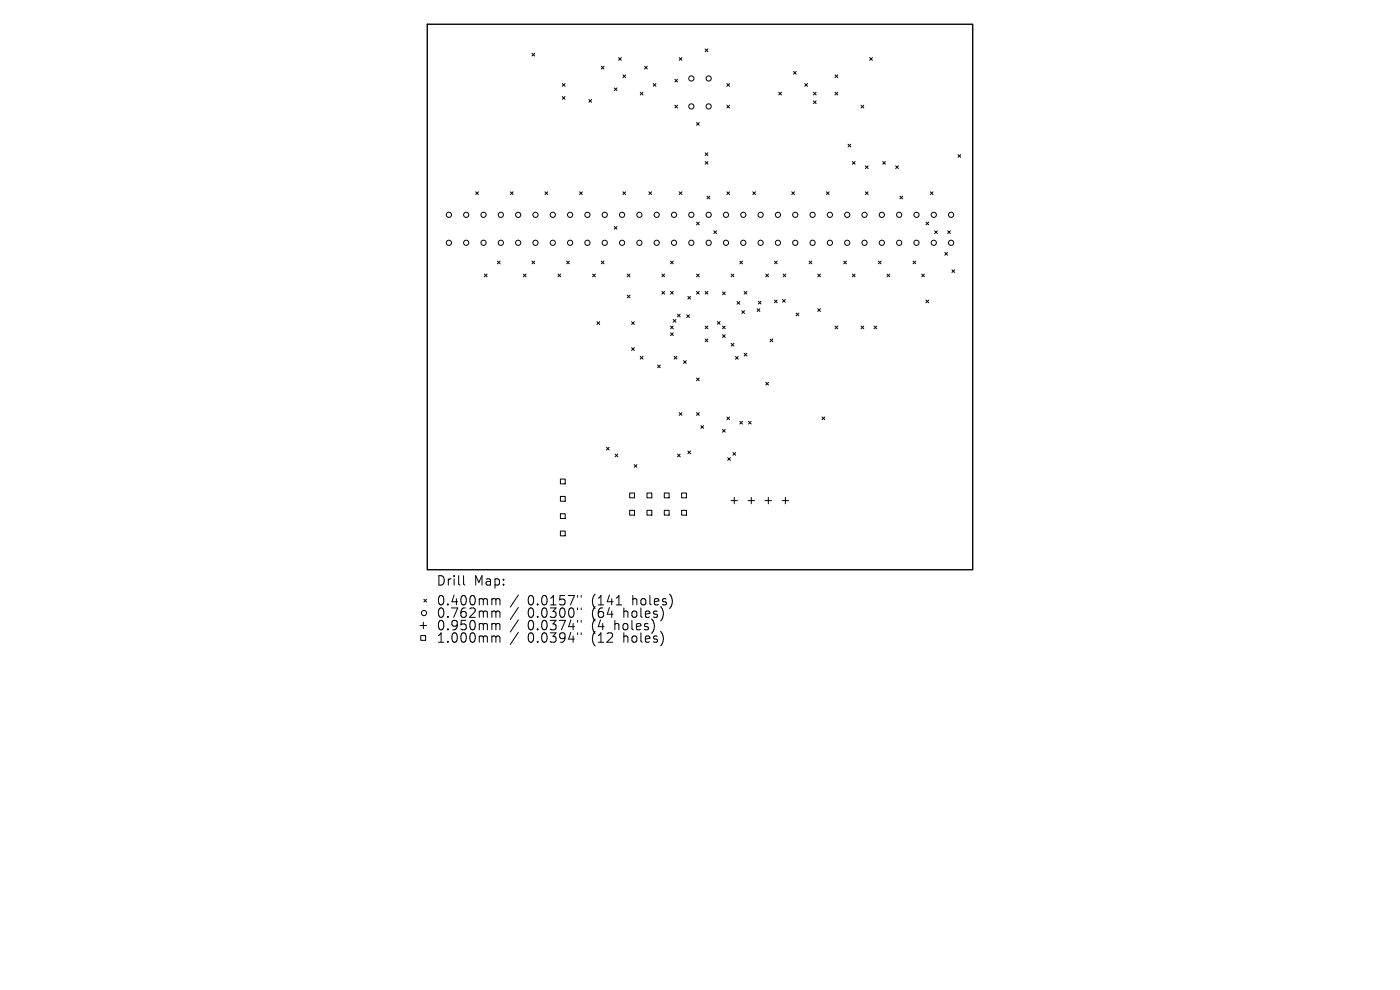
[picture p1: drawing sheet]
<svg xmlns="http://www.w3.org/2000/svg" width="297mm" height="210mm" viewBox="0 0 297 210" stroke-linecap="round" stroke-linejoin="round" font-family="sans-serif">
<defs><g id="words">
<g font-size="2.8">
<text x="92.5" y="124.5">Drill</text>
<text x="100.5" y="124.5">Map:</text>
<text x="92.5" y="128.7">0.400mm</text>
<text x="92.5" y="131.3">0.762mm</text>
<text x="111.9" y="128.7">0.0157&quot;</text>
<text x="111.9" y="131.3">0.0300&quot;</text>
<text x="125.7" y="128.7">(141</text>
<text x="125.7" y="131.3">(64</text>
<text x="132.5" y="131.3">holes)</text>
<text x="134.4" y="128.7">holes)</text>
<text x="92.5" y="134">0.950mm</text>
<text x="92.5" y="136.6">1.000mm</text>
<text x="111.9" y="134">0.0374&quot;</text>
<text x="111.9" y="136.6">0.0394&quot;</text>
<text x="125.7" y="134">(4</text>
<text x="125.7" y="136.6">(12</text>
<text x="130.6" y="134">holes)</text>
<text x="132.5" y="136.6">holes)</text>
</g>
</g></defs>
<path d="M90.6 5.1h115.8v115.8h-115.8z" fill="none" stroke="#000" stroke-width=".29"/>
<g fill="none" stroke="#000" stroke-width=".21">
<path d="M112.9 11.3l.5 .6M113.4 11.3l-.5 .6M119.3 17.7l.6 .6M119.9 17.7l-.6 .6M127.6 14.1l.5 .5M128.1 14.1l-.5 .5M130.3 18.6l.6 .6M130.9 18.6l-.6 .6M131.2 12.2l.6 .6M131.8 12.2l-.6 .6M132.1 15.9l.6 .6M132.7 15.9l-.6 .6"/>
<path d="M135.8 19.6l.6 .5M136.4 19.6l-.6 .5M136.7 14.1l.6 .5M137.3 14.1l-.6 .5M138.6 17.7l.6 .6M139.2 17.7l-.6 .6M143.2 16.8l.5 .6M143.7 16.8l-.5 .6M144.1 12.2l.6 .6M144.7 12.2l-.6 .6M149.6 10.4l.6 .6M150.2 10.4l-.6 .6"/>
<path d="M154.2 17.7l.6 .6M154.8 17.7l-.6 .6M165.2 19.6l.6 .5M165.8 19.6l-.6 .5M168.3 15.2l.6 .5M168.9 15.2l-.6 .5M170.7 17.7l.6 .6M171.3 17.7l-.6 .6M172.6 19.6l.5 .5M173.1 19.6l-.5 .5M177.2 15.9l.5 .6M177.2 19.6l.5 .5"/>
<path d="M177.7 15.9l-.5 .6M177.7 19.6l-.5 .5M184.5 12.2l.6 .6M185.1 12.2l-.6 .6M119.3 20.5l.6 .6M119.9 20.5l-.6 .6M124.9 21.1l.6 .6M125.5 21.1l-.6 .6M143.2 22.3l.5 .6M143.7 22.3l-.5 .6M147.8 26l.5 .6M148.3 26l-.5 .6"/>
<path d="M149.6 32.4l.6 .6M149.6 34.3l.6 .5M150.2 34.3l-.6 .5M150.2 32.4l-.6 .6M154.2 22.3l.6 .6M154.8 22.3l-.6 .6M172.6 21.4l.5 .6M173.1 21.4l-.5 .6M179.9 30.6l.6 .6M180.5 30.6l-.6 .6M180.8 34.3l.6 .5M181.4 34.3l-.6 .5"/>
<path d="M182.7 22.3l.5 .6M183.2 22.3l-.5 .6M183.6 35.2l.6 .6M184.2 35.2l-.6 .6M187.3 34.3l.5 .5M187.8 34.3l-.5 .5M190 35.2l.6 .6M190.6 35.2l-.6 .6M203.2 32.8l.6 .6M203.8 32.8l-.6 .6M100.9 40.7l.6 .6M101.5 40.7l-.6 .6"/>
<path d="M102.8 58.1l.5 .6M103.3 58.1l-.5 .6M105.5 55.4l.6 .6M106.1 55.4l-.6 .6M108.3 40.7l.5 .6M108.8 40.7l-.5 .6M111 58.1l.6 .6M111.6 58.1l-.6 .6M112.9 55.4l.5 .6M113.4 55.4l-.5 .6M115.6 40.7l.6 .6M116.2 40.7l-.6 .6"/>
<path d="M118.4 58.1l.5 .6M118.9 58.1l-.5 .6M120.2 55.4l.6 .6M120.8 55.4l-.6 .6M123 40.7l.5 .6M123.5 40.7l-.5 .6M125.7 58.1l.6 .6M126.3 58.1l-.6 .6M127.6 55.4l.5 .6M128.1 55.4l-.5 .6M130.3 48l.6 .6M130.9 48l-.6 .6"/>
<path d="M132.1 40.7l.6 .6M132.7 40.7l-.6 .6M133.1 58.1l.5 .6M133.6 58.1l-.5 .6M137.7 40.7l.5 .6M138.2 40.7l-.5 .6M140.4 58.1l.6 .6M141 58.1l-.6 .6M142.3 55.4l.5 .6M142.8 55.4l-.5 .6M144.1 40.7l.6 .6M144.7 40.7l-.6 .6"/>
<path d="M147.8 47.1l.5 .6M147.8 58.1l.5 .6M148.3 47.1l-.5 .6M148.3 58.1l-.5 .6M150 41.6l.6 .6M150.6 41.6l-.6 .6M151.4 49l.6 .5M152 49l-.6 .5M154.2 40.7l.6 .6M154.8 40.7l-.6 .6M155.1 58.1l.6 .6M155.7 58.1l-.6 .6"/>
<path d="M156.9 55.4l.6 .6M157.5 55.4l-.6 .6M159.7 40.7l.6 .6M160.3 40.7l-.6 .6M162.5 58.1l.5 .6M163 58.1l-.5 .6M164.3 55.4l.6 .6M164.9 55.4l-.6 .6M166.1 58.1l.6 .6M166.7 58.1l-.6 .6M168 40.7l.5 .6M168.5 40.7l-.5 .6"/>
<path d="M171.6 55.4l.6 .6M172.2 55.4l-.6 .6M173.5 58.1l.6 .6M174.1 58.1l-.6 .6M175.3 40.7l.6 .6M175.9 40.7l-.6 .6M179 55.4l.6 .6M179.6 55.4l-.6 .6M180.8 58.1l.6 .6M181.4 58.1l-.6 .6M183.6 40.7l.6 .6M184.2 40.7l-.6 .6"/>
<path d="M186.3 55.4l.6 .6M186.9 55.4l-.6 .6M188.2 58.1l.6 .6M188.8 58.1l-.6 .6M190.9 41.6l.6 .6M191.5 41.6l-.6 .6M193.7 55.4l.6 .6M194.3 55.4l-.6 .6M195.5 58.1l.6 .6M196.1 58.1l-.6 .6M196.4 47.1l.6 .6M197 47.1l-.6 .6"/>
<path d="M197.4 40.7l.5 .6M197.9 40.7l-.5 .6M198.3 49l.6 .5M198.9 49l-.6 .5M200.4 53.5l.6 .6M201 53.5l-.6 .6M201 49l.6 .5M201.6 49l-.6 .5M202 57.2l.5 .6M202.5 57.2l-.5 .6M126.6 68.2l.6 .6M127.2 68.2l-.6 .6"/>
<path d="M133.1 62.6l.5 .6M133.6 62.6l-.5 .6M134 68.2l.6 .6M134 73.8l.6 .5M134.6 68.2l-.6 .6M134.6 73.8l-.6 .5M135.8 75.6l.6 .6M136.4 75.6l-.6 .6M139.5 77.4l.6 .6M140.1 77.4l-.6 .6M140.4 61.8l.6 .6M141 61.8l-.6 .6"/>
<path d="M142.3 61.8l.5 .6M142.3 69.2l.5 .5M142.3 70.6l.5 .6M142.8 67.8l.6 .6M142.8 69.2l-.5 .5M142.8 61.8l-.5 .6M142.8 70.6l-.5 .6M143 75.6l.6 .6M143.4 67.8l-.6 .6M143.6 75.6l-.6 .6M143.7 66.6l.6 .6M144.3 66.6l-.6 .6"/>
<path d="M145 76.5l.6 .6M145.6 76.5l-.6 .6M145.7 66.8l.6 .6M145.9 62.9l.6 .5M146.3 66.8l-.6 .6M146.5 62.9l-.6 .5M147.8 61.8l.5 .6M148.3 61.8l-.5 .6M149.6 61.8l.6 .6M149.6 69.2l.6 .5M149.6 71.9l.6 .6M150.2 61.8l-.6 .6"/>
<path d="M150.2 71.9l-.6 .6M150.2 69.2l-.6 .5M152.2 68.2l.6 .6M152.8 68.2l-.6 .6M153.3 71l.6 .6M153.3 61.9l.6 .6M153.3 69.2l.6 .5M153.9 61.9l-.6 .6M153.9 69.2l-.6 .5M153.9 71l-.6 .6M155.1 72.8l.6 .6M155.7 72.8l-.6 .6"/>
<path d="M156 75.6l.6 .6M156.4 64l.5 .5M156.6 75.6l-.6 .6M156.9 64l-.5 .5M157.4 65.9l.6 .6M157.9 61.8l.5 .6M157.9 74.9l.5 .6M158 65.9l-.6 .6M158.4 61.8l-.5 .6M158.4 74.9l-.5 .6M160.6 65.5l.6 .6M160.9 63.9l.6 .6"/>
<path d="M161.2 65.5l-.6 .6M161.5 63.9l-.6 .6M163.4 71.9l.6 .6M164 71.9l-.6 .6M164.3 63.7l.6 .5M164.9 63.7l-.6 .5M166 63.5l.6 .6M166.6 63.5l-.6 .6M168.9 66.4l.6 .6M169.5 66.4l-.6 .6M173.5 65.5l.6 .6M174.1 65.5l-.6 .6"/>
<path d="M177.2 69.2l.5 .5M177.7 69.2l-.5 .5M182.7 69.2l.5 .5M183.2 69.2l-.5 .5M185.4 69.2l.6 .5M186 69.2l-.6 .5M196.4 63.7l.6 .5M197 63.7l-.6 .5M128.7 94.9l.5 .6M129.2 94.9l-.5 .6M130.5 96.3l.6 .6M131.1 96.3l-.6 .6"/>
<path d="M134.5 98.6l.6 .5M135.1 98.6l-.6 .5M143.7 96.3l.6 .6M144.1 87.5l.6 .6M144.3 96.3l-.6 .6M144.7 87.5l-.6 .6M145.9 95.7l.6 .5M146.5 95.7l-.6 .5M147.8 87.5l.5 .6M147.8 80.2l.5 .6M148.3 80.2l-.5 .6M148.3 87.5l-.5 .6"/>
<path d="M148.7 90.3l.6 .6M149.3 90.3l-.6 .6M153.3 91.1l.6 .6M153.9 91.1l-.6 .6M154.2 88.5l.6 .5M154.4 97.1l.6 .6M154.8 88.5l-.6 .5M155 97.1l-.6 .6M155.5 96l.6 .6M156.1 96l-.6 .6M156.9 89.4l.6 .5M157.5 89.4l-.6 .5"/>
<path d="M158.8 89.4l.6 .5M159.4 89.4l-.6 .5M162.5 81.1l.5 .6M163 81.1l-.5 .6M174.4 88.5l.6 .5M175 88.5l-.6 .5M118.9 101.6h1v1h-1zM118.9 105.3h1v1h-1zM118.9 109h1v1h-1zM118.9 112.6h1v1.1h-1zM133.6 104.6h1v1h-1zM133.6 108.3h1v1h-1z"/>
<path d="M137.3 104.6h1v1h-1zM137.3 108.3h1v1h-1zM140.9 104.6h1.1v1h-1.1zM140.9 108.3h1.1v1h-1.1zM144.6 104.6h1v1h-1zM144.6 108.3h1v1h-1zM155.1 106.2h1.4M155.8 105.5v1.4M158.7 106.2h1.4M159.4 105.5v1.4M162.3 106.2h1.4M163 105.5v1.4"/>
<path d="M165.9 106.2h1.4M166.6 105.5v1.4M89.1 132.7h1.4M89.3 134.8h1v1h-1zM89.8 132v1.4M89.9 127.1l.6 .6M90.5 127.1l-.6 .6M98.3 122.1v1.7l.3 .3M104.6 127l.5 .1 .1 .2M104.6 129.6h.3l.3 .3M104.6 132.3h.3l.3 .3M104.6 134.9h.3l.3 .3"/>
<path d="M105.2 127.3l.3-.3 .5 .1 .1 1.2M105.2 127.3v1M105.2 129.9v1.1M105.2 132.6v1M105.2 135.2v1M105.2 129.9l.3-.3 .5 .1 .1 1.3M105.2 132.6l.3-.3 .5 .1 .1 1.2M105.2 135.2l.3-.3 .5 .1 .1 1.2M110 126.2l-1.8 2.6M110 128.9l-1.8 2.5M110 131.5l-1.8 2.6M110 134.1l-1.8 2.6"/>
<path d="M122.5 126.3v.4M122.5 129v.3M122.5 131.6v.4M122.5 134.2v.4M123.3 126.3v.4M123.3 129v.3M123.3 131.6v.4M123.3 134.2v.4M130.7 128.3h1.2"/>
<circle cx="146.7" cy="16.6" r=".55"/>
<circle cx="150.3" cy="16.6" r=".55"/>
<circle cx="146.7" cy="22.6" r=".55"/>
<circle cx="150.3" cy="22.6" r=".55"/>
<circle cx="95.2" cy="45.6" r=".55"/>
<circle cx="95.2" cy="51.5" r=".55"/>
<circle cx="98.9" cy="45.6" r=".55"/>
<circle cx="98.9" cy="51.5" r=".55"/>
<circle cx="102.6" cy="51.5" r=".55"/>
<circle cx="102.6" cy="45.6" r=".55"/>
<circle cx="106.3" cy="51.5" r=".55"/>
<circle cx="106.3" cy="45.6" r=".55"/>
<circle cx="109.9" cy="45.6" r=".55"/>
<circle cx="109.9" cy="51.5" r=".55"/>
<circle cx="113.6" cy="45.6" r=".55"/>
<circle cx="113.6" cy="51.5" r=".55"/>
<circle cx="117.3" cy="45.6" r=".55"/>
<circle cx="117.3" cy="51.5" r=".55"/>
<circle cx="120.9" cy="45.6" r=".55"/>
<circle cx="120.9" cy="51.5" r=".55"/>
<circle cx="124.6" cy="51.5" r=".55"/>
<circle cx="124.6" cy="45.6" r=".55"/>
<circle cx="128.3" cy="45.6" r=".55"/>
<circle cx="128.3" cy="51.5" r=".55"/>
<circle cx="132" cy="51.5" r=".55"/>
<circle cx="132" cy="45.6" r=".55"/>
<circle cx="135.6" cy="45.6" r=".55"/>
<circle cx="135.6" cy="51.5" r=".55"/>
<circle cx="139.3" cy="51.5" r=".55"/>
<circle cx="139.3" cy="45.6" r=".55"/>
<circle cx="143" cy="51.5" r=".55"/>
<circle cx="143" cy="45.6" r=".55"/>
<circle cx="146.7" cy="51.5" r=".55"/>
<circle cx="146.7" cy="45.6" r=".55"/>
<circle cx="150.3" cy="51.5" r=".55"/>
<circle cx="150.3" cy="45.6" r=".55"/>
<circle cx="154" cy="51.5" r=".55"/>
<circle cx="154" cy="45.6" r=".55"/>
<circle cx="157.7" cy="45.6" r=".55"/>
<circle cx="157.7" cy="51.5" r=".55"/>
<circle cx="161.4" cy="45.6" r=".55"/>
<circle cx="161.4" cy="51.5" r=".55"/>
<circle cx="165" cy="45.6" r=".55"/>
<circle cx="165" cy="51.5" r=".55"/>
<circle cx="168.7" cy="51.5" r=".55"/>
<circle cx="168.7" cy="45.6" r=".55"/>
<circle cx="172.4" cy="45.6" r=".55"/>
<circle cx="172.4" cy="51.5" r=".55"/>
<circle cx="176.1" cy="51.5" r=".55"/>
<circle cx="176.1" cy="45.6" r=".55"/>
<circle cx="179.7" cy="51.5" r=".55"/>
<circle cx="179.7" cy="45.6" r=".55"/>
<circle cx="183.4" cy="45.6" r=".55"/>
<circle cx="183.4" cy="51.5" r=".55"/>
<circle cx="187.1" cy="45.6" r=".55"/>
<circle cx="187.1" cy="51.5" r=".55"/>
<circle cx="190.8" cy="45.6" r=".55"/>
<circle cx="190.8" cy="51.5" r=".55"/>
<circle cx="194.4" cy="51.5" r=".55"/>
<circle cx="194.4" cy="45.6" r=".55"/>
<circle cx="198.1" cy="51.5" r=".55"/>
<circle cx="198.1" cy="45.6" r=".55"/>
<circle cx="201.8" cy="45.6" r=".55"/>
<circle cx="201.8" cy="51.5" r=".55"/>
<circle cx="89.9" cy="130" r=".55"/>
</g>
<use href="#words"/>
</svg>
